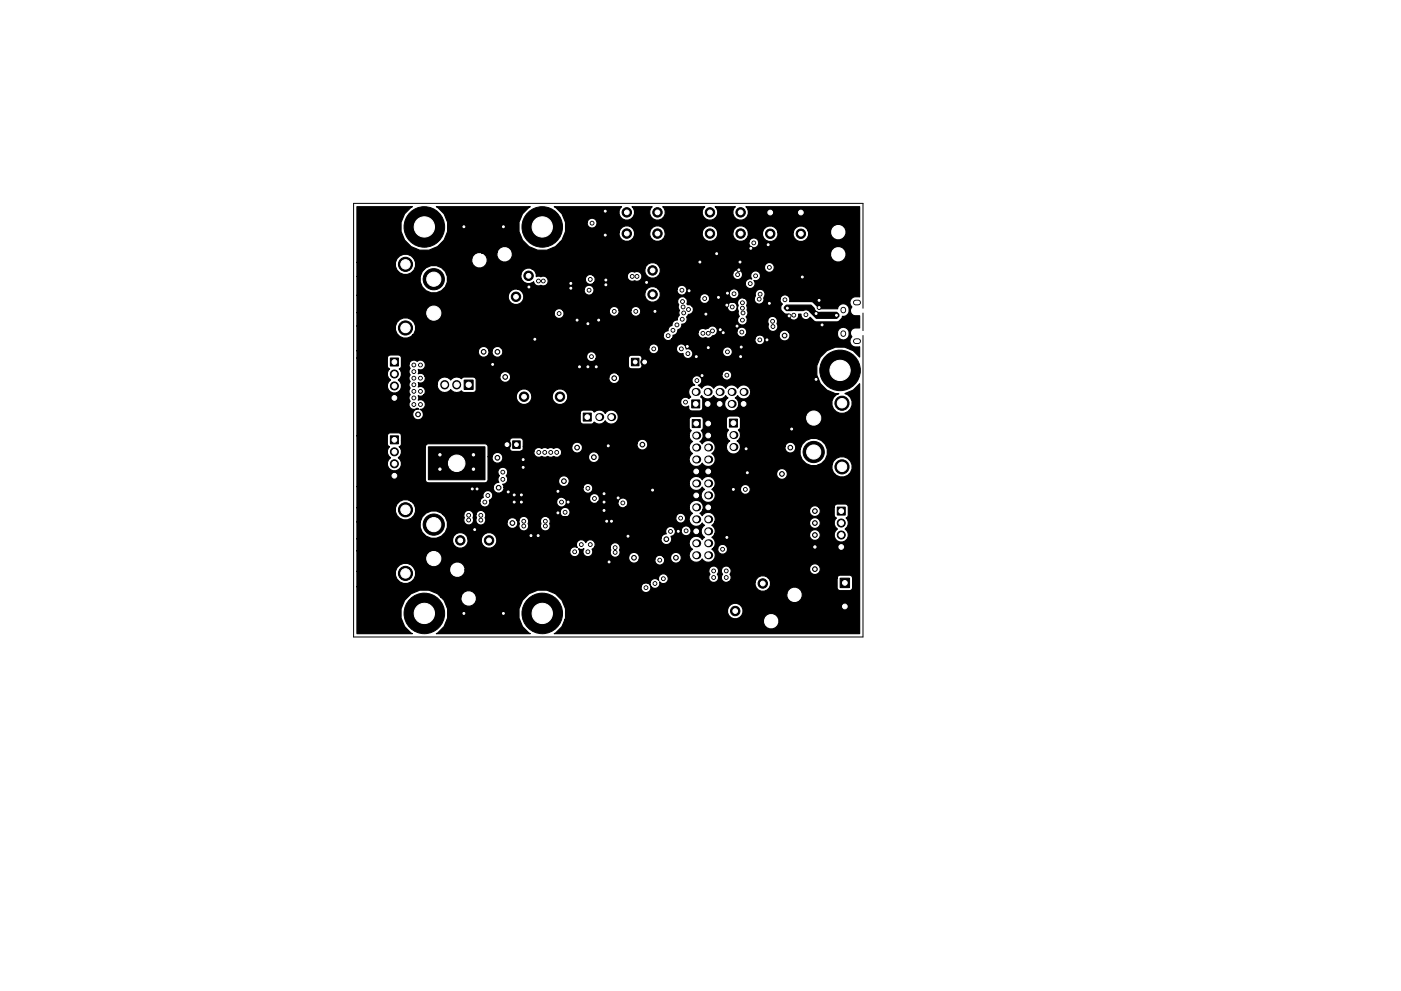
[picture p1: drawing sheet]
<svg xmlns="http://www.w3.org/2000/svg" width="297mm" height="210mm" viewBox="0 0 297 210" stroke-linecap="round" stroke-linejoin="round" font-family="sans-serif">
<path d="M75 43.1h108v92h-108z" fill="none" stroke="#000" stroke-width=".21"/>
<g fill="#000" stroke="#000" stroke-width=".21">
<path d="M82.8 76h1.7v1.7h-1.7zM133.9 76h1.6v1.6h-1.6zM82.8 92.5h1.7v1.7h-1.7zM98.4 80.6h1.9v2h-1.9zM90.8 94.8h12v7h-12zM108.7 93.5h1.6v1.6h-1.6zM123.7 87.6h1.7v1.7h-1.7zM146.8 89h1.7v1.7h-1.7zM146.7 84.8h1.7v1.7h-1.7zM154.7 88.9h1.7v1.7h-1.7zM177.5 107.6h1.7v1.7h-1.7zM178.1 122.7h2v2h-2z"/>
<circle cx="86" cy="56.1" r="1.5"/>
<circle cx="90" cy="48.1" r="4.3"/>
<circle cx="92" cy="59.2" r="2.25"/>
<circle cx="98.4" cy="48.1" r=".4"/>
<circle cx="106.7" cy="48.1" r=".4"/>
<circle cx="112.1" cy="58.5" r="1"/>
<circle cx="114.2" cy="59.6" r=".4"/>
<circle cx="115" cy="48.1" r="4.3"/>
<circle cx="115.2" cy="59.6" r=".4"/>
<circle cx="125.1" cy="59.3" r=".4"/>
<circle cx="125.5" cy="47.3" r=".4"/>
<circle cx="128.3" cy="49.9" r=".4"/>
<circle cx="128.3" cy="44.8" r=".4"/>
<circle cx="128.5" cy="59.4" r=".4"/>
<circle cx="132.9" cy="49.6" r="1"/>
<circle cx="132.9" cy="45.1" r="1"/>
<circle cx="134" cy="58.6" r=".4"/>
<circle cx="135.1" cy="58.6" r=".4"/>
<circle cx="137.1" cy="59.9" r=".4"/>
<circle cx="138.4" cy="57.4" r="1"/>
<circle cx="139.4" cy="49.6" r="1"/>
<circle cx="139.4" cy="45.1" r="1"/>
<circle cx="148.4" cy="55.6" r=".4"/>
<circle cx="150.5" cy="49.6" r="1"/>
<circle cx="150.5" cy="45.1" r="1"/>
<circle cx="151.9" cy="53.8" r=".4"/>
<circle cx="156.4" cy="58.3" r=".4"/>
<circle cx="156.6" cy="57.3" r=".4"/>
<circle cx="156.9" cy="55.6" r=".4"/>
<circle cx="157" cy="49.6" r="1"/>
<circle cx="157" cy="45.1" r="1"/>
<circle cx="159.2" cy="52.7" r=".4"/>
<circle cx="159.8" cy="51.5" r=".4"/>
<circle cx="160.2" cy="58.5" r=".4"/>
<circle cx="162.9" cy="51.9" r=".4"/>
<circle cx="163.1" cy="56.7" r=".4"/>
<circle cx="163.3" cy="45.1" r="1"/>
<circle cx="163.3" cy="49.6" r="1"/>
<circle cx="169.8" cy="45.1" r="1"/>
<circle cx="169.8" cy="49.6" r="1"/>
<circle cx="170.1" cy="58.8" r=".4"/>
<circle cx="83.6" cy="79.3" r=".85"/>
<circle cx="86" cy="69.6" r="1.5"/>
<circle cx="87.7" cy="77.4" r=".4"/>
<circle cx="87.7" cy="78.8" r=".4"/>
<circle cx="89.1" cy="77.4" r=".4"/>
<circle cx="92" cy="66.4" r="2.25"/>
<circle cx="102.5" cy="74.6" r=".5"/>
<circle cx="104.4" cy="77.3" r=".4"/>
<circle cx="105.5" cy="74.6" r=".5"/>
<circle cx="107.1" cy="80" r=".5"/>
<circle cx="109.4" cy="63" r="1"/>
<circle cx="112.1" cy="60.9" r=".4"/>
<circle cx="113.4" cy="72" r=".4"/>
<circle cx="118.5" cy="66.5" r=".4"/>
<circle cx="121" cy="60.1" r=".4"/>
<circle cx="121" cy="61.1" r=".4"/>
<circle cx="122.4" cy="67.9" r=".4"/>
<circle cx="122.9" cy="77.8" r=".4"/>
<circle cx="124.6" cy="68.7" r=".4"/>
<circle cx="124.6" cy="77.8" r=".4"/>
<circle cx="124.9" cy="61.6" r=".4"/>
<circle cx="125.4" cy="75.7" r=".4"/>
<circle cx="126.4" cy="77.8" r=".4"/>
<circle cx="126.9" cy="67.9" r=".4"/>
<circle cx="128.5" cy="60.4" r=".4"/>
<circle cx="130.2" cy="66.1" r=".4"/>
<circle cx="134.8" cy="66.1" r=".4"/>
<circle cx="136.7" cy="76.8" r=".8"/>
<circle cx="138.4" cy="62.5" r="1"/>
<circle cx="138.6" cy="74" r=".4"/>
<circle cx="138.9" cy="66.1" r=".4"/>
<circle cx="141.7" cy="71.2" r=".4"/>
<circle cx="142.7" cy="70.1" r=".4"/>
<circle cx="143.5" cy="68.9" r=".4"/>
<circle cx="144.5" cy="74" r=".4"/>
<circle cx="144.6" cy="61.6" r=".4"/>
<circle cx="144.6" cy="67.7" r=".4"/>
<circle cx="144.7" cy="64" r=".4"/>
<circle cx="144.8" cy="65.1" r=".4"/>
<circle cx="145" cy="66.4" r=".4"/>
<circle cx="145.7" cy="73.5" r=".4"/>
<circle cx="145.9" cy="75" r=".4"/>
<circle cx="146" cy="65.7" r=".4"/>
<circle cx="146.1" cy="61.7" r=".4"/>
<circle cx="147.6" cy="75.7" r=".4"/>
<circle cx="148.8" cy="79.7" r=".4"/>
<circle cx="149" cy="70.7" r=".4"/>
<circle cx="149.4" cy="63.3" r=".4"/>
<circle cx="149.7" cy="66.6" r=".4"/>
<circle cx="150.2" cy="70.7" r=".4"/>
<circle cx="150.2" cy="73.8" r=".4"/>
<circle cx="151.1" cy="70.2" r=".4"/>
<circle cx="152.3" cy="63.1" r=".4"/>
<circle cx="152.7" cy="70" r=".4"/>
<circle cx="153.3" cy="70.6" r=".4"/>
<circle cx="154.1" cy="64.7" r=".4"/>
<circle cx="154.1" cy="79.6" r=".4"/>
<circle cx="154.2" cy="74.6" r=".4"/>
<circle cx="154.2" cy="62.2" r=".4"/>
<circle cx="155.2" cy="65.1" r=".4"/>
<circle cx="155.6" cy="62.3" r=".4"/>
<circle cx="156.3" cy="69.2" r=".4"/>
<circle cx="157" cy="75.7" r=".4"/>
<circle cx="157.2" cy="73.6" r=".4"/>
<circle cx="157.3" cy="70.5" r=".4"/>
<circle cx="157.4" cy="64.2" r=".4"/>
<circle cx="157.4" cy="67.9" r=".4"/>
<circle cx="157.4" cy="65.4" r=".4"/>
<circle cx="157.5" cy="66.4" r=".4"/>
<circle cx="159.1" cy="60.2" r=".4"/>
<circle cx="161" cy="63.5" r=".4"/>
<circle cx="161.1" cy="72.1" r=".4"/>
<circle cx="161.2" cy="62.4" r=".4"/>
<circle cx="162.6" cy="72.1" r=".4"/>
<circle cx="163.1" cy="64.4" r=".4"/>
<circle cx="163.8" cy="68.2" r=".4"/>
<circle cx="163.9" cy="69.3" r=".4"/>
<circle cx="166.3" cy="71.2" r=".5"/>
<circle cx="166.4" cy="63.6" r=".4"/>
<circle cx="166.9" cy="65.4" r=".4"/>
<circle cx="167.3" cy="67" r=".4"/>
<circle cx="168.3" cy="66.9" r=".4"/>
<circle cx="170.9" cy="66.8" r=".4"/>
<circle cx="173" cy="66.5" r=".4"/>
<circle cx="173.7" cy="65.3" r=".4"/>
<circle cx="173.7" cy="63.7" r=".4"/>
<circle cx="174.3" cy="68.9" r=".4"/>
<circle cx="177.3" cy="66.9" r=".4"/>
<circle cx="178.1" cy="78.6" r="4.3"/>
<circle cx="83.6" cy="98.4" r=".85"/>
<circle cx="83.6" cy="81.9" r=".85"/>
<circle cx="83.6" cy="95.9" r=".85"/>
<circle cx="83.6" cy="84.4" r=".85"/>
<circle cx="87.7" cy="81.6" r=".4"/>
<circle cx="87.7" cy="83" r=".4"/>
<circle cx="87.7" cy="84.4" r=".4"/>
<circle cx="87.7" cy="85.8" r=".4"/>
<circle cx="87.7" cy="80.2" r=".4"/>
<circle cx="88.6" cy="87.9" r=".5"/>
<circle cx="89.1" cy="80.2" r=".4"/>
<circle cx="89.1" cy="85.8" r=".4"/>
<circle cx="89.1" cy="83" r=".4"/>
<circle cx="93.3" cy="96.5" r=".5"/>
<circle cx="93.3" cy="99.5" r=".5"/>
<circle cx="100.4" cy="96.5" r=".5"/>
<circle cx="100.4" cy="99.5" r=".5"/>
<circle cx="105.5" cy="97.1" r=".5"/>
<circle cx="107.5" cy="94.3" r=".8"/>
<circle cx="110.9" cy="97.5" r=".4"/>
<circle cx="110.9" cy="99.2" r=".4"/>
<circle cx="111.1" cy="84.2" r="1"/>
<circle cx="114.2" cy="96" r=".4"/>
<circle cx="115.5" cy="96" r=".4"/>
<circle cx="116.8" cy="96" r=".4"/>
<circle cx="118" cy="96" r=".4"/>
<circle cx="118.7" cy="84.2" r="1"/>
<circle cx="122.4" cy="95" r=".5"/>
<circle cx="125.9" cy="97" r=".5"/>
<circle cx="129" cy="94.6" r=".4"/>
<circle cx="130.2" cy="80.2" r=".5"/>
<circle cx="136.2" cy="94.3" r=".5"/>
<circle cx="145.3" cy="85.3" r=".4"/>
<circle cx="147.8" cy="80.7" r=".4"/>
<circle cx="158.2" cy="95.2" r=".4"/>
<circle cx="167.6" cy="95" r=".5"/>
<circle cx="167.8" cy="91" r=".4"/>
<circle cx="172.5" cy="88.7" r="2.25"/>
<circle cx="172.5" cy="95.9" r="2.25"/>
<circle cx="173" cy="80.5" r=".4"/>
<circle cx="178.5" cy="99.1" r="1.5"/>
<circle cx="178.5" cy="85.6" r="1.5"/>
<circle cx="83.6" cy="100.9" r=".85"/>
<circle cx="86" cy="108.2" r="1.5"/>
<circle cx="92" cy="111.3" r="2.25"/>
<circle cx="92" cy="118.5" r="2.25"/>
<circle cx="97.6" cy="114.7" r="1"/>
<circle cx="99.4" cy="109.3" r=".4"/>
<circle cx="99.4" cy="110.3" r=".4"/>
<circle cx="100.1" cy="103.7" r=".4"/>
<circle cx="100.6" cy="112.4" r=".4"/>
<circle cx="101.1" cy="103.7" r=".4"/>
<circle cx="101.9" cy="110.3" r=".4"/>
<circle cx="101.9" cy="109.3" r=".4"/>
<circle cx="102.8" cy="106.5" r=".4"/>
<circle cx="103.4" cy="105.1" r=".4"/>
<circle cx="103.7" cy="114.7" r="1"/>
<circle cx="105.7" cy="103.5" r=".5"/>
<circle cx="106.6" cy="100.2" r=".4"/>
<circle cx="106.6" cy="101.7" r=".4"/>
<circle cx="107.8" cy="104.4" r=".4"/>
<circle cx="108.6" cy="111" r=".5"/>
<circle cx="109" cy="106.5" r=".4"/>
<circle cx="109" cy="105" r=".4"/>
<circle cx="110.5" cy="105" r=".4"/>
<circle cx="110.5" cy="106.5" r=".4"/>
<circle cx="111.1" cy="110.6" r=".4"/>
<circle cx="111.1" cy="111.6" r=".4"/>
<circle cx="112.6" cy="113.6" r=".4"/>
<circle cx="114.1" cy="113.6" r=".4"/>
<circle cx="115.6" cy="111.6" r=".4"/>
<circle cx="115.6" cy="110.6" r=".4"/>
<circle cx="118.3" cy="108.8" r=".4"/>
<circle cx="118.3" cy="104.2" r=".4"/>
<circle cx="119.1" cy="106.5" r=".4"/>
<circle cx="119.6" cy="102.1" r=".5"/>
<circle cx="119.8" cy="108.7" r=".4"/>
<circle cx="120.5" cy="106.5" r=".4"/>
<circle cx="121.8" cy="117.1" r=".4"/>
<circle cx="123.2" cy="115.5" r=".4"/>
<circle cx="124.6" cy="117.1" r=".4"/>
<circle cx="124.6" cy="103.6" r=".4"/>
<circle cx="125.1" cy="115.5" r=".4"/>
<circle cx="126" cy="105.8" r=".4"/>
<circle cx="128.1" cy="104.7" r=".4"/>
<circle cx="128.1" cy="108.3" r=".4"/>
<circle cx="128.1" cy="106.5" r=".4"/>
<circle cx="128.6" cy="110.6" r=".4"/>
<circle cx="129.1" cy="119.2" r=".4"/>
<circle cx="129.6" cy="110.6" r=".4"/>
<circle cx="130.4" cy="116.2" r=".4"/>
<circle cx="130.4" cy="117.2" r=".4"/>
<circle cx="131.1" cy="105.6" r=".4"/>
<circle cx="132.1" cy="106.7" r=".4"/>
<circle cx="133.2" cy="113.8" r=".4"/>
<circle cx="134.4" cy="118.3" r=".5"/>
<circle cx="138.4" cy="104" r=".4"/>
<circle cx="139.9" cy="118.8" r=".4"/>
<circle cx="141.3" cy="114.4" r=".5"/>
<circle cx="142.2" cy="112.7" r=".4"/>
<circle cx="143.3" cy="118.3" r=".5"/>
<circle cx="143.8" cy="112.7" r=".4"/>
<circle cx="144.3" cy="109.9" r=".4"/>
<circle cx="145.5" cy="112.6" r=".4"/>
<circle cx="153.2" cy="116.5" r=".4"/>
<circle cx="154.1" cy="114" r=".4"/>
<circle cx="155.5" cy="103.8" r=".4"/>
<circle cx="158" cy="103.8" r=".4"/>
<circle cx="158.4" cy="100.3" r=".4"/>
<circle cx="165.8" cy="100.6" r=".5"/>
<circle cx="172.8" cy="116.1" r=".5"/>
<circle cx="172.8" cy="108.4" r=".5"/>
<circle cx="172.8" cy="111" r=".5"/>
<circle cx="172.8" cy="113.5" r=".5"/>
<circle cx="178.4" cy="113.5" r=".85"/>
<circle cx="178.4" cy="116.1" r=".85"/>
<circle cx="178.4" cy="111" r=".85"/>
<circle cx="86" cy="121.7" r="1.5"/>
<circle cx="90" cy="130.1" r="4.3"/>
<circle cx="98.4" cy="130.1" r=".4"/>
<circle cx="106.7" cy="130.1" r=".4"/>
<circle cx="115" cy="130.1" r="4.3"/>
<circle cx="137" cy="124.7" r=".4"/>
<circle cx="138.9" cy="123.8" r=".4"/>
<circle cx="140.6" cy="122.8" r=".4"/>
<circle cx="151.3" cy="122.5" r=".4"/>
<circle cx="151.3" cy="121.1" r=".4"/>
<circle cx="154" cy="122.5" r=".4"/>
<circle cx="154" cy="121.1" r=".4"/>
<circle cx="155.9" cy="129.6" r="1"/>
<circle cx="161.7" cy="123.8" r="1"/>
<circle cx="172.8" cy="120.8" r=".5"/>
<circle cx="179.1" cy="128.7" r="1"/>
</g>
<g fill="#000">
<circle cx="127.1" cy="88.5" r=".85"/>
<circle cx="129.6" cy="88.5" r=".85"/>
<circle cx="147.5" cy="83.2" r=".85"/>
<circle cx="147.6" cy="97.5" r=".85"/>
<circle cx="147.6" cy="92.4" r=".85"/>
<circle cx="147.6" cy="94.9" r=".85"/>
<circle cx="150" cy="83.2" r=".85"/>
<circle cx="150" cy="85.7" r=".85"/>
<circle cx="150.2" cy="92.4" r=".85"/>
<circle cx="150.2" cy="97.5" r=".85"/>
<circle cx="150.2" cy="94.9" r=".85"/>
<circle cx="150.2" cy="89.9" r=".85"/>
<circle cx="152.6" cy="85.7" r=".85"/>
<circle cx="152.6" cy="83.2" r=".85"/>
<circle cx="155.1" cy="83.2" r=".85"/>
<circle cx="155.1" cy="85.7" r=".85"/>
<circle cx="155.5" cy="92.3" r=".85"/>
<circle cx="155.5" cy="94.8" r=".85"/>
<circle cx="157.7" cy="85.7" r=".85"/>
<circle cx="157.7" cy="83.2" r=".85"/>
<circle cx="147.6" cy="112.7" r=".85"/>
<circle cx="147.6" cy="102.6" r=".85"/>
<circle cx="147.6" cy="117.8" r=".85"/>
<circle cx="147.6" cy="110.2" r=".85"/>
<circle cx="147.6" cy="107.6" r=".85"/>
<circle cx="147.6" cy="100" r=".85"/>
<circle cx="147.6" cy="115.3" r=".85"/>
<circle cx="147.6" cy="105.1" r=".85"/>
<circle cx="150.2" cy="117.8" r=".85"/>
<circle cx="150.2" cy="112.7" r=".85"/>
<circle cx="150.2" cy="105.1" r=".85"/>
<circle cx="150.2" cy="102.6" r=".85"/>
<circle cx="150.2" cy="100" r=".85"/>
<circle cx="150.2" cy="115.3" r=".85"/>
<circle cx="150.2" cy="110.2" r=".85"/>
<circle cx="150.2" cy="107.6" r=".85"/>
</g>
<path d="M178.8 65.7v.2M178.8 70.7v.2M181.4 72.4h.5M181.4 64.2h.5" fill="none" stroke="#000" stroke-width="1.2"/>
<path d="M94.3 81.6v.1M96.8 81.6v.1" fill="none" stroke="#000" stroke-width="1.9"/>
<path d="M75.7 43.9h11.7l-.2 .1a5 5 0 0 0-1 7.5 5 5 0 0 0 7.6-.1 5 5 0 0 0-1.3-7.5h19.9l-.2 .1a5 5 0 0 0-1 7.5 5 5 0 0 0 7.6-.2h40v.4a1.06 1.06 0 0 0 1.6 .7 1.06 1.06 0 0 0 0-1.7 1.06 1.06 0 0 0-1.6 .6h-40l.4-.4 .7-1.7h11.4a1.67 1.67 0 0 0 1.6 2 1.67 1.67 0 0 0 1.6-2h3.3v.7a1.67 1.67 0 0 0 1.9 1.3 1.67 1.67 0 0 0 1.3-2h7.9v.7a1.67 1.67 0 0 0 2 1.3 1.67 1.67 0 0 0 1.3-2h3.2v.7a1.66 1.66 0 0 0 1.9 1.3 1.66 1.66 0 0 0 1.4-1.9h3v.6a1.67 1.67 0 0 0 1.9 1.3 1.67 1.67 0 0 0 1.3-1.9h3.3v.6a1.65 1.65 0 0 0 2.1 1.3 1.65 1.65 0 0 0 1-2.3h4.8v.7a1.67 1.67 0 0 0 2.6 1 1.67 1.67 0 0 0 0-2.7 1.67 1.67 0 0 0-2.6 1h-4.8l-.1-.2a1.67 1.67 0 0 0-1.7-.7 1.67 1.67 0 0 0-1.3 1.3h-3.3l-.2-.6a1.67 1.67 0 0 0-1.7-.7 1.67 1.67 0 0 0-1.3 1.3l-3-.1a1.67 1.67 0 0 0-1.7-1.3 1.67 1.67 0 0 0-1.6 1.3h-3.2l-.3-.6a1.67 1.67 0 0 0-1.7-.7 1.67 1.67 0 0 0-1.3 1.3h-7.9l-.2-.6a1.67 1.67 0 0 0-1.7-.7 1.67 1.67 0 0 0-1.3 1.3h-3.3l-.2-.6a1.67 1.67 0 0 0-1.7-.7 1.67 1.67 0 0 0-1.3 1.3h-11.4v-2.1h4.6v.5a1.06 1.06 0 0 0 1.6 .6 1.06 1.06 0 0 0 0-1.7 1.06 1.06 0 0 0-1.6 .6h-4.6l-.7-1.7-1.7-1.5h14.3l-.3 .2a1.66 1.66 0 0 0 .4 2.3 1.66 1.66 0 0 0 2.2-.3 1.66 1.66 0 0 0-.1-2.2h4.3l-.3 .2a1.66 1.66 0 0 0 .4 2.3 1.66 1.66 0 0 0 2.2-.3 1.66 1.66 0 0 0-.1-2.2h8.9l-.3 .2a1.66 1.66 0 0 0 .4 2.3 1.66 1.66 0 0 0 2.3-.3 1.66 1.66 0 0 0-.2-2.2h4.3l-.3 .2a1.66 1.66 0 0 0 .4 2.3 1.66 1.66 0 0 0 2.3-.3 1.66 1.66 0 0 0-.2-2.2h24.2v19.1a1.37 1.37 0 0 0-1.8 .3 1.37 1.37 0 0 0 .1 1.8 1.09 1.09 0 0 0-.2 1.2 1.09 1.09 0 0 0 .9 .7h1v2.6h-1.3a1.1 1.1 0 0 0-.4 1.9 1.32 1.32 0 0 0-.2 1.6 1.32 1.32 0 0 0 1.7 .5h.2v2.2a5 5 0 0 0-8.5 .3 5 5 0 0 0 4 7.4 2.16 2.16 0 0 0-1 3.4 2.16 2.16 0 0 0 3.5-.1 2.16 2.16 0 0 0-1.2-3.3l1.8-.7 1.4-1.4v53h-64.8l1.7-1.5 .6-1.4h42.1a1.67 1.67 0 0 0 1.9 1.9 1.67 1.67 0 0 0 1.1-2.5 1.67 1.67 0 0 0-2.8 0l-.2 .6h-42.1l.1-.4v-1.8h34.3v.7a1.67 1.67 0 0 0 2.6 1 1.67 1.67 0 0 0 0-2.7 1.67 1.67 0 0 0-2.6 1h-34.3l-.7-1.9-1.6-1.5h49.2a1.67 1.67 0 0 0 2 1.9 1.67 1.67 0 0 0 1-2.5 1.67 1.67 0 0 0-2.7 0l-.3 .6h-49.2a5 5 0 0 0-6.9 1.7 5 5 0 0 0 1.7 6.8h-19.9l.3-.1a4.9 4.9 0 0 0 .6-7.7h4.3v.7a1.67 1.67 0 0 0 2.6 1.1 1.67 1.67 0 0 0 0-2.8 1.67 1.67 0 0 0-2.6 1h-4.3l-.6-.6a5 5 0 0 0-7.1 1.4 5 5 0 0 0 1.7 7h-11.7v-9.9h60.2v.4a1.06 1.06 0 0 0 1.6 .7 1.06 1.06 0 0 0 0-1.8 1.06 1.06 0 0 0-1.6 .7h-60.2v-3.3h8.1v.9a2.13 2.13 0 0 0 3.1 1.5h50.9v.4a1.05 1.05 0 0 0 1.3 .8 1.05 1.05 0 0 0 .7-1.4 1.05 1.05 0 0 0 1.8-.1 1.05 1.05 0 0 0-.9-1.6 1.05 1.05 0 0 0-1 1.4 1.04 1.04 0 0 0-1.1-.3 1.04 1.04 0 0 0-.8 .8h-50.9l.3-.1a2.14 2.14 0 0 0 .6-2.9h7.5v.6a1.65 1.65 0 0 0 1.8 1.3 1.65 1.65 0 0 0 1.5-1.6h51.7v.4l.2 .5a1.04 1.04 0 0 0 .1 1.5 1.04 1.04 0 0 0 1.4 0 1.04 1.04 0 0 0 .1-1.5l.2-.5v-.4h.6v.4l.3 .5-.1 .1a1.04 1.04 0 0 0 .1 1.3 1.04 1.04 0 0 0 1.2 .3h5.7v.6a1.66 1.66 0 0 0 2.4 1.2 1.66 1.66 0 0 0 .4-2.6h14.6v2a.65 .65 0 0 0 .6 .6h2l.5-.2 .2-.4v-2a.65 .65 0 0 0-.7-.7l-2.2 .1-.4 .6h-14.6a1.64 1.64 0 0 0-1.6-.5 1.64 1.64 0 0 0-1.2 1.3h-5.7l.2-.1a1.03 1.03 0 0 0 .1-1.6 1 1 0 0 0 .1-1.3h16.8v.5a1.16 1.16 0 0 0 1.8 .7 1.16 1.16 0 0 0 0-1.9 1.16 1.16 0 0 0-1.8 .7h-16.8l-.2-.2a1.06 1.06 0 0 0-1.7 .6h-.6l-.1-.4a1.06 1.06 0 0 0-1.1-.4 1.06 1.06 0 0 0-.8 .8h-51.7v-.3a1.67 1.67 0 0 0-1.6-1.4 1.67 1.67 0 0 0-1.7 1.4l-7.5-.2a2.18 2.18 0 0 0-2.3-.9 2.18 2.18 0 0 0-1.7 1.7h-8.1v-4.3h45.1v.4a1.05 1.05 0 0 0 1.5 .7 1.05 1.05 0 0 0 .4-1.6l.3 .2 .8-.1a1.05 1.05 0 0 0 .8 1.6 1.05 1.05 0 0 0 .9-1.6l.6-.5h3.3l.1 .7a1.04 1.04 0 0 0 .2 1.2 1.04 1.04 0 0 0 1.2 .2h2.4v.5a1.15 1.15 0 0 0 1.1 .9 1.15 1.15 0 0 0 1.1-.9h3.3v.5a1.05 1.05 0 0 0 1.6 .7 1.05 1.05 0 0 0 .2-1.7h1.6v.5a1.16 1.16 0 0 0 1.8 .7 1.16 1.16 0 0 0 0-1.9 1.16 1.16 0 0 0-1.8 .7h-1.6l-.1-.1a1.06 1.06 0 0 0-1.7 .6h-3.2a1.16 1.16 0 0 0-1-1.4 1.16 1.16 0 0 0-1.3 .9h-2.3a1.03 1.03 0 0 0 .3-1.4 1.05 1.05 0 0 0-.5-1.5 1.05 1.05 0 0 0-1.4 .8h-3.3l.1-.3a1.04 1.04 0 0 0-.7-1.2 1.04 1.04 0 0 0-1.3 .6 1.04 1.04 0 0 0-1.5-.5 1.04 1.04 0 0 0-.3 1.6 1.05 1.05 0 0 0-1.6 .7h-45.1v-2.6h20.3v.7a1.67 1.67 0 0 0 1.9 1.3 1.67 1.67 0 0 0 1.3-2h2.9v.7a1.66 1.66 0 0 0 2 1.3 1.66 1.66 0 0 0 1.2-2.1h34.8v.4a1.15 1.15 0 0 0 1.6 .9 1.15 1.15 0 0 0 .6-1.7 1.01 1.01 0 0 0 .8-1.4h1.3v.4a1.06 1.06 0 0 0 1.7 .7 1.06 1.06 0 0 0 0-1.8 1.06 1.06 0 0 0-1.7 .7h-1.3l-.1-.2a1.05 1.05 0 0 0-1.4-.4 1.05 1.05 0 0 0-.3 1.5 1.1 1.1 0 0 0-1.2 .9h-34.8l-.2-.5a1.67 1.67 0 0 0-1.7-.7 1.67 1.67 0 0 0-1.3 1.3h-2.9l-.2-.6a1.67 1.67 0 0 0-1.7-.7 1.67 1.67 0 0 0-1.3 1.3h-20.3v-3.6h13.4v1.2a2.92 2.92 0 0 0 4.3 2 2.92 2.92 0 0 0 .5-4.8h4.4l.2 .7-.2 .3a1.05 1.05 0 0 0 1.2 1.3 1.05 1.05 0 0 0 .8-1.6l.1-.7h.5l.1 .7-.1 .3a1.04 1.04 0 0 0 .7 1.3 1.04 1.04 0 0 0 1.3-.7h4.6v.5a1.15 1.15 0 0 0 1.5 .9 1.15 1.15 0 0 0 .6-1.7h.4l.1 .7-.1 .3a1.05 1.05 0 0 0 1.2 1.3 1.05 1.05 0 0 0 .8-1.6l.1-.7h2.5l.1 .7-.1 .3a1.05 1.05 0 0 0 1.2 1.3 1.05 1.05 0 0 0 .7-1.6 1.02 1.02 0 0 0-.3-1.4h27.1v.4a1.06 1.06 0 0 0 1.6 .7 1.06 1.06 0 0 0 0-1.7 1.06 1.06 0 0 0-1.6 .6h-27.1a1.06 1.06 0 0 0-1.6 .7h-2.5l-.2-.4a1.06 1.06 0 0 0-1.1-.4 1.06 1.06 0 0 0-.8 .8l-.4-.1a1.16 1.16 0 0 0-1.2-.5 1.16 1.16 0 0 0-.9 .9h-4.6l.1-.6-.1-.3a1.02 1.02 0 0 0-.3-1.3h16.2v.4a1.06 1.06 0 0 0 1.6 .7 1.06 1.06 0 0 0 0-1.8 1.06 1.06 0 0 0-1.6 .7h-16.3a1.06 1.06 0 0 0-1.6 .6h-.5a1.06 1.06 0 0 0-1-.8 1.06 1.06 0 0 0-1.1 .8h-4.4l-.3-.2a2.94 2.94 0 0 0-4.5 1.8h-13.4v-3h8.1v.9a2.17 2.17 0 0 0 3.4 1.4 2.17 2.17 0 0 0-.1-3.7h14.7v.4a1.06 1.06 0 0 0 1.2 .9 1.06 1.06 0 0 0 .8-1.3h14.2v.4a1.05 1.05 0 0 0 1.7 .6 1.05 1.05 0 0 0-.3-1.7h5.6v.4a1.04 1.04 0 0 0 1.8 .5h4.2v.4a1.03 1.03 0 0 0 1.5 .7h13.6l.1 .6 .6 .7a1.49 1.49 0 0 0-.3 2.4 1.49 1.49 0 0 0 2.4-.3l.5 .5a1.46 1.46 0 0 0 0 2.5l-.5 .5a1.49 1.49 0 0 0-2.4-.3 1.49 1.49 0 0 0 .3 2.3 1.49 1.49 0 0 0-.3 2.4 1.49 1.49 0 0 0 2.4-.3 1.49 1.49 0 0 0 2.3 .3 1.49 1.49 0 0 0-.3-2.4l.3-.2h1v.4a1.06 1.06 0 0 0 1.6 .7 1.06 1.06 0 0 0 0-1.7 1.06 1.06 0 0 0-1.6 .6h-1l.4-.5a1.45 1.45 0 0 0-.7-1.8l.7-.7h20a1.16 1.16 0 0 0 1.4 1.3 1.16 1.16 0 0 0 .7-1.7 1.16 1.16 0 0 0-1.9 0l-.2 .4h-20a1.44 1.44 0 0 0-.7-1.8l.7-.8h20a1.16 1.16 0 0 0 1.4 1.4 1.16 1.16 0 0 0 .7-1.8 1.16 1.16 0 0 0-1.9 0l-.2 .4h-20a1.5 1.5 0 0 0-.8-1.9 1.5 1.5 0 0 0-1.9 .6l-.5-.5 .6-.7h22.6a1.15 1.15 0 0 0 1.5 1.3 1.15 1.15 0 0 0 .4-1.9h3.4v1.9l.4 .4a1.47 1.47 0 0 0 .2 2.3 1.51 1.51 0 0 0-.3 2.3 1.51 1.51 0 0 0 2.3 0 1.51 1.51 0 0 0-.3-2.3 1.47 1.47 0 0 0 .2-2.3l.3-.2 .2-.4-.1-2-.6-.4h-1.7a.65 .65 0 0 0-.6 .7h-3.4l-.1-.1a1.16 1.16 0 0 0-1.8 .7h-22.6l.1-.6a1.51 1.51 0 0 0-1.5-1.4 1.51 1.51 0 0 0-1.5 1.4h-13.6h.1a1.06 1.06 0 0 0 0-1.8 1.06 1.06 0 0 0-1.6 .7h-4.2l.1-.1a1.06 1.06 0 0 0-.5-1.6 1.06 1.06 0 0 0-1.4 .8l-5.7-.1a1.05 1.05 0 0 0-1.3 .8h-14.2l-.1-.2a1.04 1.04 0 0 0 .7-1.3 1.04 1.04 0 0 0-1.3-.7 1.04 1.04 0 0 0-.6 1.4l-.6 .4-.1 .4h-14.7a2.16 2.16 0 0 0-3.3 1.4h-8.1v-4.4h28.9v.4a1.15 1.15 0 0 0 1.3 .9 1.15 1.15 0 0 0 1-1.2h16.7v.4a1.06 1.06 0 0 0 1.6 .7 1.06 1.06 0 0 0 0-1.8 1.06 1.06 0 0 0-1.6 .7h-16.7l-.3-.7a1 1 0 0 0 1-.8h10.8v.4a1.14 1.14 0 0 0 1 .9 1.14 1.14 0 0 0 1.2-.6h25.5l.1 .5a1.51 1.51 0 0 0 2.7 .2l.5 .5a1.49 1.49 0 0 0-.4 2.3 1.49 1.49 0 0 0 2.3 0 1.49 1.49 0 0 0-.4-2.3l.3-.2h5.8v.4a1.06 1.06 0 0 0 1.6 .7 1.06 1.06 0 0 0 0-1.7 1.06 1.06 0 0 0-1.6 .6h-5.8l.4-.5a1.5 1.5 0 0 0-.7-1.9 1.5 1.5 0 0 0-2 .6 1.5 1.5 0 0 0-1.7-.7 1.5 1.5 0 0 0-1.1 1.5h-25.5l.1-.3a1.16 1.16 0 0 0-.9-1.4 1.16 1.16 0 0 0-1.4 1h-10.8v-.4l-.3-.6 .3-.6h57.1a1.16 1.16 0 0 0 1.3 1.4 1.16 1.16 0 0 0 .8-1.8 1.16 1.16 0 0 0-2 0l-.1 .4h-57.1a1.05 1.05 0 0 0-1.3-1.1 1.05 1.05 0 0 0-.4 1.7 1 1 0 0 0-.1 1.4 1.11 1.11 0 0 0-1.2 1h-28.9v-10.8h6.4l.1 1.9 .4 .4a1.47 1.47 0 0 0 .2 2.3 1.51 1.51 0 0 0-.3 2.3 1.51 1.51 0 0 0 2.3 0 1.51 1.51 0 0 0-.4-2.3 1.47 1.47 0 0 0 .3-2.3h5.5v7a.65 .65 0 0 0 .6 .6h12.3l.4-.6v-4.9h.8v.5a1.16 1.16 0 0 0 1.8 .7 1.16 1.16 0 0 0 0-1.9 1.16 1.16 0 0 0-1.8 .7h-.8v-2.1a.65 .65 0 0 0-.7-.7h-12l-.4 .2-.2 .5h-5.6l.5-.4v-.9h22.9v1.6a.65 .65 0 0 0 .7 .7h4.5v.4a1.13 1.13 0 0 0 1.7 .7 1.29 1.29 0 0 0 1.3 0 1.29 1.29 0 0 0 1.3 0 1.01 1.01 0 0 0 1.2-.1h6.1v.4a1.16 1.16 0 0 0 1.8 .8 1.16 1.16 0 0 0 0-2 1.16 1.16 0 0 0-1.8 .8h-6.1l.2-.2a1.09 1.09 0 0 0-.2-1.4 1.09 1.09 0 0 0-1.3-.1 1.29 1.29 0 0 0-1.3 0 1.29 1.29 0 0 0-1.3 0 1.06 1.06 0 0 0-1.6 .7h-2.9l.2-.1a.82 .82 0 0 0 .4-1h10.3v.5a1.15 1.15 0 0 0 1.7 .8 1.15 1.15 0 0 0 .2-1.9h12v.5a1.16 1.16 0 0 0 1.7 .7 1.16 1.16 0 0 0 0-1.9 1.16 1.16 0 0 0-1.7 .7l-12.1-.1a1.16 1.16 0 0 0-1.8 .7h-10.3v-1.2a.65 .65 0 0 0-.6-.6h-1.9l-.4 .6h-22.9v-1.1h61l.1 .6 .6 .7a1.46 1.46 0 0 0 0 2.5 1.49 1.49 0 0 0-.3 2.4 1.49 1.49 0 0 0 2.4-.3 1.49 1.49 0 0 0 2.3 .3 1.49 1.49 0 0 0-.3-2.4 1.49 1.49 0 0 0 .3-2.3 1.49 1.49 0 0 0-2.3 .3l-.5-.5a1.38 1.38 0 0 0 .7-1.4h4.9l.1 .6 .6 .7a1.5 1.5 0 0 0 .1 2.6 1.5 1.5 0 0 0 2.2-1.5h9.4v.5a1.14 1.14 0 0 0 1.1 .9 1.14 1.14 0 0 0 1.1-.8h1v1.2a2.87 2.87 0 0 0 3.9 2.1h2.9v.9a2.18 2.18 0 0 0 3.3 1.4 2.18 2.18 0 0 0 0-3.7 2.18 2.18 0 0 0-3.3 1.4h-2.9l.7-.3a2.94 2.94 0 0 0 0-4.8 2.94 2.94 0 0 0-4.6 1.8h-1l.1-.1a1.16 1.16 0 0 0-.9-1.4 1.16 1.16 0 0 0-1.4 .9h-9.4l-.1-.4-.6-.7a1.48 1.48 0 0 0 .3-2.4l.2-.1 .2-.5v-1.9l-.6-.4h-1.7a.65 .65 0 0 0-.7 .6v1.7l.2 .5 .2 .1-.3 .5-.1 .6h-4.9l-.1-.5-.3-.5 .2-.1 .2-.5v-1.9l-.6-.4h-1.7a.65 .65 0 0 0-.7 .6v1.7l.2 .5 .3 .1-.4 .5-.1 .6h-61l-.4-.5-1.9-.1a.65 .65 0 0 0-.7 .7h-6.4v-16.5h6.4l.1 1.9 .4 .4a1.47 1.47 0 0 0 .2 2.3 1.51 1.51 0 0 0-.3 2.3 1.51 1.51 0 0 0 2.3 0 1.51 1.51 0 0 0-.4-2.3 1.47 1.47 0 0 0 .2-2.3l.5-.4v-.7h1.6v.4l.3 .5-.1 .2a1 1 0 0 0 .1 1.2 .98 .98 0 0 0 0 1.4 .98 .98 0 0 0 0 1.4 .98 .98 0 0 0 0 1.4 .98 .98 0 0 0 0 1.4 1.04 1.04 0 0 0 0 1.5 1.04 1.04 0 0 0 1.4 0l.4 .2a1.15 1.15 0 0 0-1.3 1.1 1.15 1.15 0 0 0 1.3 1.2 1.15 1.15 0 0 0 .9-1.5h33.3v1.7a.65 .65 0 0 0 .7 .7h1.7l.6-.4a1.51 1.51 0 0 0 2.3-.3 1.5 1.5 0 0 0 2.3 .3 1.5 1.5 0 0 0 0-2.3 1.5 1.5 0 0 0-2.3 .4 1.51 1.51 0 0 0-2.3-.3l-.2-.2-.4-.2h-1.7l-.5 .2-.2 .4h-33.3l-.1-.3-.6-.4h.4a1.05 1.05 0 0 0 .7-1.4 1.05 1.05 0 0 0-1.4-.6l.1-.3-.1-.6 .7 .1 .4-.3h19.7a1.67 1.67 0 0 0 1.6 2 1.67 1.67 0 0 0 1.6-2h4.4v.7a1.66 1.66 0 0 0 1.3 1.3 1.66 1.66 0 0 0 1.7-.7h24.2v.4a1.04 1.04 0 0 0 1.7 .6 .8 .8 0 0 0 .7 1.1h1.7l.5-.4 .1-2-.2-.4-.2-.2 .2-.3a1.48 1.48 0 0 0 2.5 0 1.48 1.48 0 0 0 2.6 0l.4 .5a1.49 1.49 0 0 0-.3 2.3 1.49 1.49 0 0 0 2.3 0 1.49 1.49 0 0 0-.4-2.3l.5-.5a1.5 1.5 0 0 0 2.2 .4 1.5 1.5 0 0 0 0-2.3 1.5 1.5 0 0 0-2.2 .4 1.48 1.48 0 0 0-2.5 0 1.48 1.48 0 0 0-2.6 0 1.48 1.48 0 0 0-2.5 0l-.8-.6 .3-.2a1.05 1.05 0 0 0 .2-1.6 1.05 1.05 0 0 0-1.6 .1 1.05 1.05 0 0 0 .4 1.6 1.49 1.49 0 0 0-1.2 1 1.49 1.49 0 0 0 .3 1.5l-.3 .4-.2-.2a1.06 1.06 0 0 0-1.6 .7h-24.2a1.67 1.67 0 0 0-.7-2.5 1.67 1.67 0 0 0-2.3 1.2h-4.4l-.2-.6a1.67 1.67 0 0 0-1.7-.7 1.67 1.67 0 0 0-1.3 1.3h-19.7l.2-.2a1.04 1.04 0 0 0-.1-1.3 1.04 1.04 0 0 0-1.2-.2l.1-.7h3.9v.4a1.58 1.58 0 0 0 1.1 1.4 1.58 1.58 0 0 0 1.8-.6 1.53 1.53 0 0 0 2.2 .3l.6 .4h1.9a.65 .65 0 0 0 .7-.7v-2l-.2-.4-.5-.2h-1.9l-.6 .4-.4-.3a1.54 1.54 0 0 0-1.8 .5 1.58 1.58 0 0 0-1.8-.6 1.58 1.58 0 0 0-1.1 1.4h-3.9l-.1-.2 .2 .1a1.04 1.04 0 0 0 1.1-.4 1.04 1.04 0 0 0 .1-1.1h15.9v.4a1.14 1.14 0 0 0 1.2 .9 1.14 1.14 0 0 0 1-1.1h20.9v.5a1.15 1.15 0 0 0 1.7 .8 1.15 1.15 0 0 0 .2-1.9h22.1v.4a1.06 1.06 0 0 0 1.6 .7 1.06 1.06 0 0 0 0-1.8 1.06 1.06 0 0 0-1.6 .7h-22.1l-.1-.1a1.16 1.16 0 0 0-1.8 .7h-20.9v-.2a1.16 1.16 0 0 0-1.1-1 1.16 1.16 0 0 0-1.1 1h-15.9l-.1-.1a1.02 1.02 0 0 0-1.3-.4l.1-.3-.1-.6 .2 .1a1.05 1.05 0 0 0 1.3-1.3 1.05 1.05 0 0 0-1.8-.5 1.04 1.04 0 0 0-1.7 .5h-1.6v-1.2a.65 .65 0 0 0-.6-.7l-2 .1-.4 .6h-6.4v-1.6h25.7a1.16 1.16 0 0 0 1.1 1.4 1.16 1.16 0 0 0 1.2-1.4h.6v.5a1.14 1.14 0 0 0 2 .6h18.1v.4a1.04 1.04 0 0 0 .9 .8 1.04 1.04 0 0 0 1.1-.7h6.8v1.6a.65 .65 0 0 0 .7 .7h1.6l.4-.2 .2-.5v-1.6a.65 .65 0 0 0-.6-.6h-1.9l-.4 .6h-6.8a1.05 1.05 0 0 0-.7-1.4 1.05 1.05 0 0 0-1.3 .9h-18.1l.1-.2a1.11 1.11 0 0 0-.2-1.5h31.4v.4a1.06 1.06 0 0 0 1.2 .8 1.06 1.06 0 0 0 .8-1.2h3.8v.4a1.03 1.03 0 0 0 1.4 .8 1.05 1.05 0 0 0 1.3 1 1.05 1.05 0 0 0 .6-1.6h6.5v.5a1.06 1.06 0 0 0 1.6 .6 1.06 1.06 0 0 0 0-1.7 1.06 1.06 0 0 0-1.6 .6h-6.5l-.6-.4-.6 .1v-.3a1.06 1.06 0 0 0-1-.8 1.06 1.06 0 0 0-1.1 .8h-3.8l-.1-.4a1.06 1.06 0 0 0-1.1-.4 1.06 1.06 0 0 0-.8 .8h-31.4l-.1-.1a1.16 1.16 0 0 0-1.8 .7h-.6l-.2-.4a1.16 1.16 0 0 0-1.2-.5 1.16 1.16 0 0 0-.9 .9h-25.7v-5.2h8.1v.8a2.14 2.14 0 0 0 1.6 1.7 2.14 2.14 0 0 0 2.2-.7h53v.4a1.04 1.04 0 0 0 .8 .8 1.04 1.04 0 0 0 1-.3h17.7v.4a1.06 1.06 0 0 0 1.6 .7 1.06 1.06 0 0 0 0-1.8 1.06 1.06 0 0 0-1.6 .7h-17.7l.3-.8a.94 .94 0 0 0 .9-.6h4.4v.4a1.05 1.05 0 0 0 1.6 .7 1.03 1.03 0 0 0 1.5-.4 .98 .98 0 0 0 1-.9h4.1v.4a1.05 1.05 0 0 0 .9 .8 1.05 1.05 0 0 0 1.1-.5h7v.4a1.16 1.16 0 0 0 1.6 .9 1.16 1.16 0 0 0 .5-1.7h10.3v.4a1.29 1.29 0 0 0 1.6 1.1 1.29 1.29 0 0 0 .8-1.9 1.25 1.25 0 0 0-1.4-.8 1.25 1.25 0 0 0-1 1.2l-10.3-.1a1.16 1.16 0 0 0-1.2-.4 1.16 1.16 0 0 0-.9 .9h-7l.1-.3a1.06 1.06 0 0 0-.8-1.3 1.06 1.06 0 0 0-1.3 .9h-4.1v-.3a1.05 1.05 0 0 0-.9-.8 1.05 1.05 0 0 0-1 .5l-.6 .1a1.05 1.05 0 0 0-1.6 .7h-4.4l.1-.5a1.04 1.04 0 0 0 .9-1.2 1.02 1.02 0 0 0 1-1.5l.4-.6a1.02 1.02 0 0 0 1-.6 1.02 1.02 0 0 0-.3-1.2h7.5v.4a1.06 1.06 0 0 0 1.6 .7 1.06 1.06 0 0 0 0-1.8 1.06 1.06 0 0 0-1.6 .7h-7.5l-.5-.3h-.4l-.2-.1 .1-.7-.4-.7h3.1a1.04 1.04 0 0 0 .5 1.2 1.04 1.04 0 0 0 1.3-.3h6.2l.1 .8-.1 .4 .2 .8-.1 .6 .3 .5-.3 .2a1.05 1.05 0 0 0 .6 1.6 1.05 1.05 0 0 0 1.3-.9h4.4l.2 .8a1.05 1.05 0 0 0 1 1.5 1.05 1.05 0 0 0 .7-1.6 1.05 1.05 0 0 0-.5-1.5 1.05 1.05 0 0 0-1.4 .8h-4.4l-.2-.8a1.02 1.02 0 0 0 .2-1.4v-.6l-.1-.4 .1-.4a1.01 1.01 0 0 0-.6-1.1h2.1v.4a1.05 1.05 0 0 0 1.2 .8 1.05 1.05 0 0 0 .9-1.1h3.4l.1 .8 .4 .3-.2 .2a1.34 1.34 0 0 0 .1 1.5 1.34 1.34 0 0 0 1.5 .4 1.05 1.05 0 0 0 1 1.3 1.05 1.05 0 0 0 1-1.3h.5v.4a1.05 1.05 0 0 0 .9 .8 1.05 1.05 0 0 0 1.1-.5l.8 .8 .4 .2h4.5a1.5 1.5 0 0 0 1.1-1.2 1.33 1.33 0 0 0 1.5-1.1 1.33 1.33 0 0 0-1.1-1.5 1.33 1.33 0 0 0-1.5 1h-3.7l-1.5-1.5h-4.9l.1-.2a1.06 1.06 0 0 0-.9-1.2 1.06 1.06 0 0 0-1.2 .8h-3.4v-.4a1.05 1.05 0 0 0-.7-1.6 1.05 1.05 0 0 0-1.1 1.4l-.3 .5-2.3-.1a1.05 1.05 0 0 0-1.2 .8h-6.2l.1-.1a1.06 1.06 0 0 0-.5-1.5 1.06 1.06 0 0 0-1.4 .7h-3.1a1.05 1.05 0 0 0-1.4 .2 1.05 1.05 0 0 0 0 1.3 .96 .96 0 0 0 .2 1.2l-.2 .4 .1 .7-.2 .2-.2 .8a1.01 1.01 0 0 0-1.1 1.1 1.02 1.02 0 0 0-.9 1.2 1 1 0 0 0-1 .8h-53l.2-.2a2.18 2.18 0 0 0-1-3.2 2.18 2.18 0 0 0-3 1.6h-8.1v-2.9h41.8v.4a1.05 1.05 0 0 0 1.5 .8 1.05 1.05 0 0 0 .3-1.6h9.9v.4a1.06 1.06 0 0 0 1.2 .8 1.06 1.06 0 0 0 .9-1.2h2.5v.4a1.06 1.06 0 0 0 1.6 .6 1.06 1.06 0 0 0 0-1.7 1.06 1.06 0 0 0-1.6 .7h-2.5l-.2-.4a1.06 1.06 0 0 0-1.1-.5 1.06 1.06 0 0 0-.8 .9h-9.9l-.2-.3a1.06 1.06 0 0 0-1.6 .7h-41.8v-3.7h32.1v.7a1.66 1.66 0 0 0 2.7 .9 1.66 1.66 0 0 0-.7-2.8h14.1v.4a1.05 1.05 0 0 0 .8 .8 1.05 1.05 0 0 0 1.1-.5h10.9v.7a1.66 1.66 0 0 0 2.4 1.2 1.66 1.66 0 0 0 .5-2.6h3.9v.4a1.05 1.05 0 0 0 .9 .8 1.05 1.05 0 0 0 1.1-.5h9.1v.4a1.06 1.06 0 0 0 1.6 .7 1.06 1.06 0 0 0 0-1.7 1.06 1.06 0 0 0-1.6 .6h-9.1l.1-.3a1.06 1.06 0 0 0-.8-1.3 1.06 1.06 0 0 0-1.3 .9h-3.9l-.3-.3a1.67 1.67 0 0 0-2.6 1h-10.9l.1-.3a1.06 1.06 0 0 0-.8-1.3 1.06 1.06 0 0 0-1.2 .9l-14.2-.1a1.67 1.67 0 0 0-1.9 1.3h-32.1v-3.9h13.4v1.1a2.92 2.92 0 0 0 3.7 2.3 2.92 2.92 0 0 0 1.9-3.9h15.7v.6a1.64 1.64 0 0 0 2.7 1 1.03 1.03 0 0 0 1.6 .7 1.04 1.04 0 0 0 1.2-.1 1.04 1.04 0 0 0 .2-1.3h8v.4a1.04 1.04 0 0 0 .8 .8 1.04 1.04 0 0 0 1-.3h32.1v.4a1.05 1.05 0 0 0 1.5 .7 1.05 1.05 0 0 0 .3-1.6 1.05 1.05 0 0 0 1.4-1 1.05 1.05 0 0 0-1.4-1 1.05 1.05 0 0 0-.4 1.7 1.02 1.02 0 0 0-1.4 .8h-32.1l.1-.1a1.04 1.04 0 0 0-.2-1.5h7.2v.5a1.04 1.04 0 0 0 1.5 .7 1.05 1.05 0 0 0 1.6-1 1.05 1.05 0 0 0-1.6-.9 1.04 1.04 0 0 0-1.5 .7h-7.3a1.06 1.06 0 0 0-1.6 .7l-8-.1a1.03 1.03 0 0 0-1.4-.3l-.3-.1-.7 .1v-.5l-.2-.6-.7-.5h23.9a1.65 1.65 0 0 0 1.1 1.9 1.65 1.65 0 0 0 2-.9h15.6v.4a1.06 1.06 0 0 0 1.6 .6 1.06 1.06 0 0 0 0-1.7 1.06 1.06 0 0 0-1.6 .7h-15.6l.2-1-.2-.6h22.3v.4a1.06 1.06 0 0 0 1.6 .7 1.06 1.06 0 0 0 0-1.7 1.06 1.06 0 0 0-1.6 .6h-22.4a1.67 1.67 0 0 0-1.7-.8 1.67 1.67 0 0 0-1.3 1.4h-23.9l-.4-.2a1.67 1.67 0 0 0-2 1.3h-15.7l-.3-.6a2.94 2.94 0 0 0-3-1.2 2.94 2.94 0 0 0-2.3 2.3h-13.4v-3h8.1v.8a2.18 2.18 0 0 0 3 1.6 2.18 2.18 0 0 0 1-3.2h12.2v.6a1.66 1.66 0 0 0 2.8 .9 1.66 1.66 0 0 0-.7-2.8h3.3v.7a1.67 1.67 0 0 0 1.9 1.3 1.67 1.67 0 0 0 1.3-2h67.5v.7a1.67 1.67 0 0 0 2.6 1 1.67 1.67 0 0 0 0-2.7 1.67 1.67 0 0 0-2.6 1h-67.5l-.2-.6a1.67 1.67 0 0 0-1.7-.7 1.67 1.67 0 0 0-1.3 1.3h-3.4a1.67 1.67 0 0 0-2 1.3h-12.2a2.18 2.18 0 0 0-2.3-.9 2.18 2.18 0 0 0-1.7 1.7h-8.1zM166.3 65.2l.4-.5h5.3l.6 .7a1.03 1.03 0 0 0 1.3 .9h3.5l.5 .4v.4l-.5 .4h-4.3l-1.3-1.3a1.03 1.03 0 0 0-1.5-.3h-3.6l-.4-.4z" fill="#000" stroke="#000" stroke-width=".25"/>
<g fill="#fff" stroke="#fff" stroke-width=".21">
<circle cx="115.6" cy="110.6" r=".2"/>
<circle cx="115.6" cy="111.6" r=".2"/>
<circle cx="111.1" cy="111.6" r=".2"/>
<circle cx="111.1" cy="110.6" r=".2"/>
<circle cx="115.2" cy="59.6" r=".2"/>
<circle cx="114.2" cy="59.6" r=".2"/>
<circle cx="130.2" cy="66.1" r=".2"/>
<circle cx="130.4" cy="117.2" r=".2"/>
<circle cx="130.4" cy="116.2" r=".2"/>
<circle cx="99.4" cy="109.3" r=".2"/>
<circle cx="99.4" cy="110.3" r=".2"/>
<circle cx="101.9" cy="110.3" r=".2"/>
<circle cx="101.9" cy="109.3" r=".2"/>
<circle cx="135.1" cy="58.6" r=".2"/>
<circle cx="134" cy="58.6" r=".2"/>
<circle cx="151.3" cy="121.1" r=".2"/>
<circle cx="151.3" cy="122.5" r=".2"/>
<circle cx="154" cy="122.5" r=".2"/>
<circle cx="154" cy="121.1" r=".2"/>
<circle cx="123.2" cy="115.5" r=".2"/>
<circle cx="125.1" cy="115.5" r=".2"/>
<circle cx="121.8" cy="117.1" r=".2"/>
<circle cx="124.6" cy="117.1" r=".2"/>
<circle cx="152.7" cy="70" r=".2"/>
<circle cx="149.7" cy="66.6" r=".2"/>
<circle cx="156.3" cy="69.2" r=".2"/>
<circle cx="155.5" cy="103.8" r=".2"/>
<circle cx="143.8" cy="112.7" r=".2"/>
<circle cx="113.4" cy="72" r=".2"/>
<circle cx="112.6" cy="113.6" r=".2"/>
<circle cx="114.1" cy="113.6" r=".2"/>
<circle cx="109" cy="105" r=".2"/>
<circle cx="110.5" cy="105" r=".2"/>
<circle cx="109" cy="106.5" r=".2"/>
<circle cx="110.5" cy="106.5" r=".2"/>
<circle cx="121" cy="61.1" r=".2"/>
<circle cx="121" cy="60.1" r=".2"/>
<circle cx="112.1" cy="60.9" r=".2"/>
<circle cx="126.9" cy="67.9" r=".2"/>
<circle cx="122.4" cy="67.9" r=".2"/>
<circle cx="122.9" cy="77.8" r=".2"/>
<circle cx="124.6" cy="77.8" r=".2"/>
<circle cx="126.4" cy="77.8" r=".2"/>
<circle cx="138.9" cy="66.1" r=".2"/>
<circle cx="129.6" cy="110.6" r=".2"/>
<circle cx="128.6" cy="110.6" r=".2"/>
<circle cx="129.1" cy="119.2" r=".2"/>
<circle cx="100.6" cy="112.4" r=".2"/>
<circle cx="101.1" cy="103.7" r=".2"/>
<circle cx="100.1" cy="103.7" r=".2"/>
<circle cx="98.4" cy="130.1" r=".2"/>
<circle cx="106.7" cy="130.1" r=".2"/>
<circle cx="98.4" cy="48.1" r=".2"/>
<circle cx="106.7" cy="48.1" r=".2"/>
<circle cx="128.3" cy="44.8" r=".2"/>
<circle cx="128.3" cy="49.9" r=".2"/>
<circle cx="128.5" cy="60.4" r=".2"/>
<circle cx="128.5" cy="59.4" r=".2"/>
<circle cx="137.1" cy="59.9" r=".2"/>
<circle cx="107.7" cy="104.4" r=".2"/>
<circle cx="167.8" cy="91" r=".2"/>
<circle cx="158.4" cy="100.3" r=".2"/>
<circle cx="158.2" cy="95.2" r=".2"/>
<circle cx="128.1" cy="108.3" r=".2"/>
<circle cx="128.1" cy="106.5" r=".2"/>
<circle cx="128.1" cy="104.7" r=".2"/>
<circle cx="118.3" cy="108.8" r=".2"/>
<circle cx="118.3" cy="104.2" r=".2"/>
<circle cx="110.9" cy="97.5" r=".2"/>
<circle cx="110.9" cy="99.2" r=".2"/>
<circle cx="154.1" cy="64.7" r=".2"/>
<circle cx="138.4" cy="104" r=".2"/>
<circle cx="129" cy="94.6" r=".2"/>
<circle cx="104.4" cy="77.3" r=".2"/>
<circle cx="173.7" cy="63.7" r=".2"/>
<circle cx="173.7" cy="65.3" r=".2"/>
<circle cx="170.1" cy="58.8" r=".2"/>
<circle cx="162.6" cy="72.1" r=".2"/>
<circle cx="174.3" cy="68.9" r=".2"/>
<circle cx="146.1" cy="61.7" r=".2"/>
<circle cx="167.3" cy="67" r=".2"/>
<circle cx="148.8" cy="79.7" r=".2"/>
<circle cx="147.6" cy="75.7" r=".2"/>
<circle cx="145.7" cy="73.5" r=".2"/>
<circle cx="150.2" cy="73.8" r=".2"/>
<circle cx="120.4" cy="106.5" r=".2"/>
<circle cx="133.1" cy="113.8" r=".2"/>
<circle cx="159.2" cy="52.7" r=".2"/>
<circle cx="162.9" cy="51.9" r=".2"/>
<circle cx="156.6" cy="57.3" r=".2"/>
<circle cx="156.9" cy="55.6" r=".2"/>
<circle cx="151.9" cy="53.8" r=".2"/>
<circle cx="148.4" cy="55.6" r=".2"/>
<circle cx="124.6" cy="68.7" r=".2"/>
<circle cx="152.3" cy="63.1" r=".2"/>
<circle cx="153.3" cy="70.6" r=".2"/>
<circle cx="157.2" cy="73.6" r=".2"/>
<circle cx="157" cy="75.7" r=".2"/>
<circle cx="163.1" cy="64.4" r=".2"/>
<circle cx="154.2" cy="62.2" r=".2"/>
<circle cx="173" cy="80.5" r=".2"/>
<circle cx="154.1" cy="114" r=".2"/>
<circle cx="131.1" cy="105.6" r=".2"/>
<circle cx="106.6" cy="101.7" r=".2"/>
<circle cx="106.6" cy="100.2" r=".2"/>
<circle cx="114.2" cy="96" r=".2"/>
<circle cx="115.5" cy="96" r=".2"/>
<circle cx="116.8" cy="96" r=".2"/>
<circle cx="118" cy="96" r=".2"/>
<circle cx="170.9" cy="66.8" r=".2"/>
<circle cx="155.6" cy="62.3" r=".2"/>
<circle cx="158" cy="103.8" r=".2"/>
<circle cx="144.3" cy="109.9" r=".2"/>
<circle cx="153.2" cy="116.5" r=".2"/>
<circle cx="154.1" cy="79.6" r=".2"/>
<circle cx="163.1" cy="56.7" r=".2"/>
<circle cx="160.2" cy="58.5" r=".2"/>
<circle cx="156.4" cy="58.3" r=".2"/>
<circle cx="161.1" cy="72.1" r=".2"/>
<circle cx="125.4" cy="75.7" r=".2"/>
<circle cx="145.3" cy="85.3" r=".2"/>
<circle cx="151.1" cy="70.2" r=".2"/>
<circle cx="149" cy="70.7" r=".2"/>
<circle cx="126" cy="105.8" r=".2"/>
<circle cx="149.4" cy="63.3" r=".2"/>
<circle cx="157.3" cy="70.5" r=".2"/>
<circle cx="166.4" cy="63.6" r=".2"/>
<circle cx="168.3" cy="66.9" r=".2"/>
<circle cx="157.5" cy="66.4" r=".2"/>
<circle cx="159.8" cy="51.5" r=".2"/>
<circle cx="157.4" cy="67.9" r=".2"/>
<circle cx="161" cy="63.5" r=".2"/>
<circle cx="157.4" cy="65.4" r=".2"/>
<circle cx="161.2" cy="62.4" r=".2"/>
<circle cx="157.4" cy="64.2" r=".2"/>
<circle cx="147.8" cy="80.7" r=".2"/>
<circle cx="143.5" cy="68.9" r=".2"/>
<circle cx="141.7" cy="71.2" r=".2"/>
<circle cx="142.2" cy="112.7" r=".2"/>
<circle cx="144.6" cy="67.7" r=".2"/>
<circle cx="142.7" cy="70.1" r=".2"/>
<circle cx="145.5" cy="112.6" r=".2"/>
<circle cx="150.2" cy="70.7" r=".2"/>
<circle cx="146" cy="65.7" r=".2"/>
<circle cx="144.5" cy="74" r=".2"/>
<circle cx="163.8" cy="68.2" r=".2"/>
<circle cx="163.9" cy="69.3" r=".2"/>
<circle cx="134.8" cy="66.1" r=".2"/>
<circle cx="125.5" cy="47.3" r=".2"/>
<circle cx="177.3" cy="66.9" r=".2"/>
<circle cx="173" cy="66.5" r=".2"/>
<circle cx="166.9" cy="65.4" r=".2"/>
<circle cx="87.7" cy="81.6" r=".2"/>
<circle cx="140.6" cy="122.8" r=".2"/>
<circle cx="89.1" cy="77.4" r=".2"/>
<circle cx="87.7" cy="77.4" r=".2"/>
<circle cx="87.7" cy="80.2" r=".2"/>
<circle cx="89.1" cy="80.2" r=".2"/>
<circle cx="87.7" cy="78.8" r=".2"/>
<circle cx="87.7" cy="83" r=".2"/>
<circle cx="89.1" cy="83" r=".2"/>
<circle cx="87.7" cy="84.4" r=".2"/>
<circle cx="87.7" cy="85.8" r=".2"/>
<circle cx="89.1" cy="85.8" r=".2"/>
<circle cx="138.9" cy="123.8" r=".2"/>
<circle cx="137" cy="124.7" r=".2"/>
<circle cx="118.5" cy="66.5" r=".2"/>
<circle cx="159.1" cy="60.2" r=".2"/>
<circle cx="124.9" cy="61.6" r=".2"/>
<circle cx="125.1" cy="59.3" r=".2"/>
<circle cx="154.2" cy="74.6" r=".2"/>
<circle cx="145.8" cy="75" r=".2"/>
<circle cx="119.1" cy="106.5" r=".2"/>
<circle cx="103.4" cy="105.1" r=".2"/>
<circle cx="102.8" cy="106.5" r=".2"/>
<circle cx="119.8" cy="108.7" r=".2"/>
<circle cx="145" cy="66.4" r=".2"/>
<circle cx="144.8" cy="65.1" r=".2"/>
<circle cx="139.9" cy="118.8" r=".2"/>
<circle cx="144.7" cy="64" r=".2"/>
<circle cx="155.2" cy="65.1" r=".2"/>
<circle cx="138.6" cy="74" r=".2"/>
<circle cx="132.1" cy="106.7" r=".2"/>
<circle cx="124.6" cy="103.6" r=".2"/>
<circle cx="144.6" cy="61.6" r=".2"/>
<circle cx="107.5" cy="94.3" r=".4"/>
<circle cx="109.5" cy="94.3" r=".4"/>
<circle cx="150.2" cy="117.8" r=".5"/>
<circle cx="147.6" cy="117.8" r=".5"/>
<circle cx="150.2" cy="115.3" r=".5"/>
<circle cx="147.6" cy="115.3" r=".5"/>
<circle cx="150.2" cy="112.7" r=".5"/>
<circle cx="147.6" cy="112.7" r=".5"/>
<circle cx="150.2" cy="110.2" r=".5"/>
<circle cx="147.6" cy="110.2" r=".5"/>
<circle cx="150.2" cy="107.6" r=".5"/>
<circle cx="147.6" cy="107.6" r=".5"/>
<circle cx="150.2" cy="105.1" r=".5"/>
<circle cx="147.6" cy="105.1" r=".5"/>
<circle cx="150.2" cy="102.6" r=".5"/>
<circle cx="147.6" cy="102.6" r=".5"/>
<circle cx="150.2" cy="100" r=".5"/>
<circle cx="147.6" cy="100" r=".5"/>
<circle cx="150.2" cy="97.5" r=".5"/>
<circle cx="147.6" cy="97.5" r=".5"/>
<circle cx="150.2" cy="94.9" r=".5"/>
<circle cx="147.6" cy="94.9" r=".5"/>
<circle cx="150.2" cy="92.4" r=".5"/>
<circle cx="147.6" cy="92.4" r=".5"/>
<circle cx="150.2" cy="89.9" r=".5"/>
<circle cx="147.6" cy="89.9" r=".5"/>
<circle cx="157.7" cy="83.2" r=".5"/>
<circle cx="157.7" cy="85.7" r=".5"/>
<circle cx="155.1" cy="83.2" r=".5"/>
<circle cx="155.1" cy="85.7" r=".5"/>
<circle cx="152.6" cy="83.2" r=".5"/>
<circle cx="152.6" cy="85.7" r=".5"/>
<circle cx="150" cy="83.2" r=".5"/>
<circle cx="150" cy="85.7" r=".5"/>
<circle cx="147.5" cy="83.2" r=".5"/>
<circle cx="147.5" cy="85.7" r=".5"/>
<circle cx="92" cy="111.3" r="1.5"/>
<circle cx="92" cy="118.5" r="1.5"/>
<circle cx="86" cy="108.2" r="1"/>
<circle cx="86" cy="121.7" r="1"/>
<circle cx="179.1" cy="128.7" r=".5"/>
<circle cx="179.1" cy="123.7" r=".5"/>
<circle cx="92" cy="59.2" r="1.5"/>
<circle cx="92" cy="66.4" r="1.5"/>
<circle cx="86" cy="56.1" r="1"/>
<circle cx="86" cy="69.6" r="1"/>
<circle cx="172.5" cy="88.7" r="1.5"/>
<circle cx="172.5" cy="95.9" r="1.5"/>
<circle cx="178.5" cy="85.6" r="1"/>
<circle cx="178.5" cy="99.1" r="1"/>
<circle cx="155.5" cy="94.8" r=".5"/>
<circle cx="155.5" cy="92.3" r=".5"/>
<circle cx="155.5" cy="89.8" r=".5"/>
<circle cx="129.6" cy="88.5" r=".5"/>
<circle cx="127.1" cy="88.5" r=".5"/>
<circle cx="124.5" cy="88.5" r=".5"/>
<circle cx="101.7" cy="55.2" r="1"/>
<circle cx="107" cy="53.9" r="1"/>
<circle cx="177.7" cy="49.2" r="1"/>
<circle cx="177.7" cy="53.9" r="1"/>
<circle cx="97" cy="120.9" r="1"/>
<circle cx="99.4" cy="127" r="1"/>
<circle cx="163.5" cy="131.8" r="1"/>
<circle cx="168.5" cy="126.2" r="1"/>
<circle cx="163.3" cy="49.6" r=".5"/>
<circle cx="169.8" cy="49.6" r=".5"/>
<circle cx="163.3" cy="45.1" r=".5"/>
<circle cx="169.8" cy="45.1" r=".5"/>
<circle cx="139.4" cy="45.1" r=".5"/>
<circle cx="132.9" cy="45.1" r=".5"/>
<circle cx="139.4" cy="49.6" r=".5"/>
<circle cx="132.9" cy="49.6" r=".5"/>
<circle cx="157" cy="45.1" r=".5"/>
<circle cx="150.5" cy="45.1" r=".5"/>
<circle cx="157" cy="49.6" r=".5"/>
<circle cx="150.5" cy="49.6" r=".5"/>
<circle cx="83.6" cy="100.9" r=".5"/>
<circle cx="83.6" cy="98.4" r=".5"/>
<circle cx="83.6" cy="95.9" r=".5"/>
<circle cx="83.6" cy="93.3" r=".5"/>
<circle cx="83.6" cy="84.4" r=".5"/>
<circle cx="83.6" cy="81.9" r=".5"/>
<circle cx="83.6" cy="79.3" r=".5"/>
<circle cx="83.6" cy="76.8" r=".5"/>
<circle cx="178.4" cy="116.1" r=".5"/>
<circle cx="178.4" cy="113.5" r=".5"/>
<circle cx="178.4" cy="111" r=".5"/>
<circle cx="178.4" cy="108.4" r=".5"/>
<circle cx="118.7" cy="84.2" r=".5"/>
<circle cx="111.1" cy="84.2" r=".5"/>
<circle cx="93.3" cy="99.5" r=".25"/>
<circle cx="93.3" cy="96.5" r=".25"/>
<circle cx="100.4" cy="96.5" r=".25"/>
<circle cx="100.4" cy="99.5" r=".25"/>
<circle cx="94.3" cy="81.6" r=".55"/>
<circle cx="96.8" cy="81.6" r=".55"/>
<circle cx="99.4" cy="81.6" r=".55"/>
<circle cx="96.8" cy="98.3" r="1.75"/>
<circle cx="136.7" cy="76.8" r=".4"/>
<circle cx="134.7" cy="76.8" r=".4"/>
<circle cx="172.8" cy="108.4" r=".25"/>
<circle cx="172.8" cy="111" r=".25"/>
<circle cx="172.8" cy="113.5" r=".25"/>
<circle cx="172.8" cy="116.1" r=".25"/>
<circle cx="141.3" cy="114.4" r=".25"/>
<circle cx="143.3" cy="118.3" r=".25"/>
<circle cx="134.4" cy="118.3" r=".25"/>
<circle cx="108.6" cy="111" r=".25"/>
<circle cx="122.4" cy="95" r=".25"/>
<circle cx="119.6" cy="102.1" r=".25"/>
<circle cx="105.5" cy="97.1" r=".25"/>
<circle cx="136.2" cy="94.3" r=".25"/>
<circle cx="165.8" cy="100.6" r=".25"/>
<circle cx="105.7" cy="103.5" r=".25"/>
<circle cx="125.9" cy="97" r=".25"/>
<circle cx="167.6" cy="95" r=".25"/>
<circle cx="130.2" cy="80.2" r=".25"/>
<circle cx="166.3" cy="71.2" r=".25"/>
<circle cx="172.8" cy="120.8" r=".25"/>
<circle cx="88.6" cy="87.9" r=".25"/>
<circle cx="102.5" cy="74.6" r=".25"/>
<circle cx="105.5" cy="74.6" r=".25"/>
<circle cx="107.1" cy="80" r=".25"/>
<circle cx="109.4" cy="63" r=".5"/>
<circle cx="112.1" cy="58.5" r=".5"/>
<circle cx="138.4" cy="62.5" r=".5"/>
<circle cx="138.4" cy="57.4" r=".5"/>
<circle cx="103.7" cy="114.7" r=".5"/>
<circle cx="97.6" cy="114.7" r=".5"/>
<circle cx="161.7" cy="123.8" r=".5"/>
<circle cx="155.9" cy="129.6" r=".5"/>
<circle cx="90" cy="48.1" r="2.15"/>
<circle cx="90" cy="130.1" r="2.15"/>
<circle cx="115" cy="130.1" r="2.15"/>
<circle cx="115" cy="48.1" r="2.15"/>
<circle cx="178.1" cy="78.6" r="2.15"/>
</g>
<path d="M178.8 65.7v.2M178.8 70.7v.2M181.4 72.4h.5M181.4 64.2h.5" fill="none" stroke="#fff" stroke-width=".8"/>
<path d="M181.4 70.7h2.3M181.4 65.9h2.3" fill="none" stroke="#fff" stroke-width=".9"/>
</svg>
